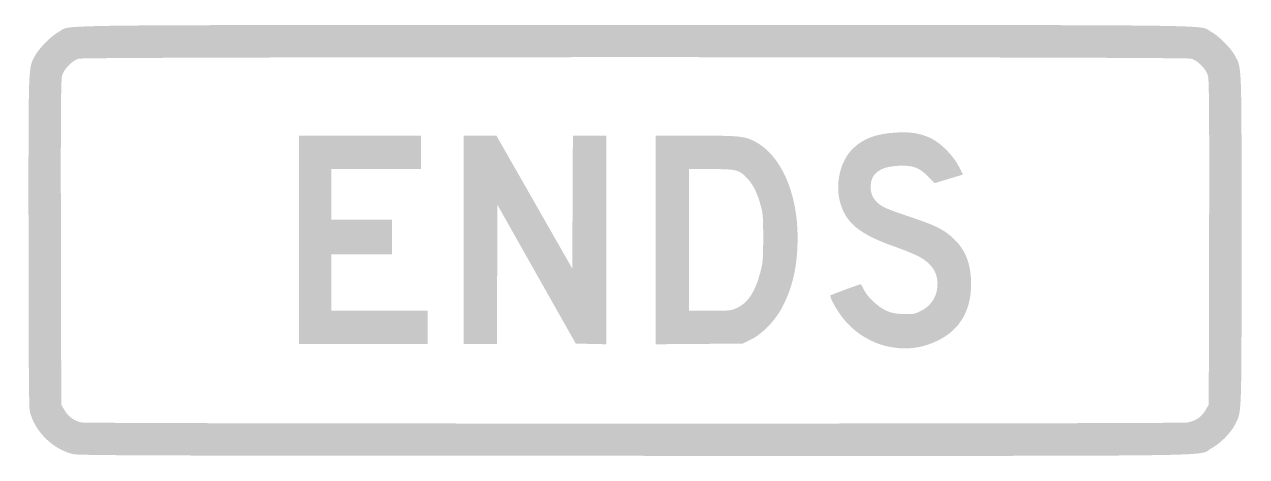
# Model space of a CAD drawing. Header units: inches. Extents: x -12.1 to 12.1, y -4.3 to 4.3.
import ezdxf

# ---------------------------------------------------------------- set-up
doc = ezdxf.new("R2010")
doc.units = ezdxf.units.IN
doc.header["$MEASUREMENT"] = 0

msp = doc.modelspace()

# ---------------------------------------------------------------- hatches: boundary and pattern name
h = msp.add_hatch(color=7)
edge = h.paths.add_edge_path()
edge.add_spline(control_points=[(-11.12, -4.222), (-11.524, -4.124), (-11.884, -3.765), (-11.975, -3.37), (-11.991, -3.302), (-11.999, -2.172), (-11.999, 0.001), (-12, 3.575), (-12.007, 3.394), (-11.869, 3.653), (-11.79, 3.801), (-11.543, 4.048), (-11.395, 4.127), (-11.128, 4.269), (-12.079, 4.258), (0, 4.258), (12.079, 4.258), (11.128, 4.269), (11.395, 4.127), (11.543, 4.048), (11.79, 3.801), (11.869, 3.653), (12.007, 3.394), (12, 3.575), (12, 0.001), (11.999, -3.559), (12.006, -3.37), (11.87, -3.639), (11.787, -3.805), (11.568, -4.023), (11.394, -4.115), (11.102, -4.27), (12.099, -4.258), (-0.011, -4.256), (-9.41, -4.254), (-11.006, -4.25), (-11.12, -4.222)], knot_values=[0, 0, 0, 0, 1, 1, 1, 2, 2, 2, 3, 3, 3, 4, 4, 4, 5, 5, 5, 6, 6, 6, 7, 7, 7, 8, 8, 8, 9, 9, 9, 10, 10, 10, 11, 11, 11, 12, 12, 12, 12], degree=3, periodic=0)
edge = h.paths.add_edge_path(flags=0)
edge.add_spline(control_points=[(10.932, -3.597), (11.092, -3.567), (11.209, -3.487), (11.287, -3.353)], knot_values=[0, 0, 0, 0, 1, 1, 1, 1], degree=3, periodic=0)
edge.add_line((11.287, -3.353), (11.351, -3.245))
edge.add_line((11.351, -3.245), (11.358, -0.046))
edge.add_spline(control_points=[(11.358, -0.046), (11.363, 2.439), (11.358, 3.177), (11.336, 3.256), (11.3, 3.388), (11.137, 3.554), (11.007, 3.593), (10.87, 3.633), (-10.87, 3.633), (-11.007, 3.593), (-11.137, 3.554), (-11.3, 3.388), (-11.336, 3.256), (-11.358, 3.177), (-11.363, 2.439), (-11.358, -0.046)], knot_values=[0, 0, 0, 0, 1, 1, 1, 2, 2, 2, 3, 3, 3, 4, 4, 4, 5, 5, 5, 5], degree=3, periodic=0)
edge.add_line((-11.358, -0.046), (-11.351, -3.245))
edge.add_line((-11.351, -3.245), (-11.287, -3.353))
edge.add_spline(control_points=[(-11.287, -3.353), (-11.212, -3.481), (-11.091, -3.568), (-10.951, -3.596), (-10.803, -3.625), (10.779, -3.626), (10.932, -3.597)], knot_values=[0, 0, 0, 0, 1, 1, 1, 2, 2, 2, 2], degree=3, periodic=0)
for points in [[(-6.649, 0.011), (-6.649, 2.072), (-5.442, 2.072), (-4.235, 2.072), (-4.235, 1.742), (-4.235, 1.412), (-5.123, 1.412), (-6.011, 1.412), (-6.011, 0.911), (-6.011, 0.41), (-5.408, 0.41), (-4.805, 0.41), (-4.805, 0.068), (-4.805, -0.273), (-5.408, -0.273), (-6.011, -0.273), (-6.011, -0.831), (-6.011, -1.389), (-5.055, -1.389), (-4.099, -1.389), (-4.099, -1.719), (-4.099, -2.049), (-5.374, -2.049), (-6.649, -2.049), (-6.649, 0.011)], [(-3.393, 0.011), (-3.393, 2.072), (-3.067, 2.072), (-2.742, 2.072), (-1.991, 0.758), (-1.241, -0.556), (-1.235, 0.758), (-1.229, 2.072), (-0.899, 2.072), (-0.569, 2.072), (-0.569, 0.011), (-0.569, -2.051), (-0.871, -2.044), (-1.172, -2.038), (-1.947, -0.668), (-2.721, 0.703), (-2.727, -0.673), (-2.733, -2.049), (-3.063, -2.049), (-3.393, -2.049), (-3.393, 0.011)]]:
    msp.add_hatch(color=7).paths.add_polyline_path(points)
h = msp.add_hatch(color=7)
edge = h.paths.add_edge_path()
edge.add_line((0.41, 0.011), (0.41, 2.072))
edge.add_line((0.41, 2.072), (1.206, 2.072))
edge.add_spline(control_points=[(1.206, 2.072), (2.051, 2.072), (2.161, 2.062), (2.357, 1.964), (2.88, 1.703), (3.221, 0.942), (3.217, 0.046), (3.214, -0.5), (3.123, -0.913), (2.918, -1.309), (2.778, -1.581), (2.52, -1.848), (2.289, -1.961)], knot_values=[0, 0, 0, 0, 1, 1, 1, 2, 2, 2, 3, 3, 3, 4, 4, 4, 4], degree=3, periodic=0)
edge.add_line((2.289, -1.961), (2.13, -2.038))
edge.add_line((2.13, -2.038), (1.27, -2.044))
edge.add_line((1.27, -2.044), (0.41, -2.051))
edge.add_line((0.41, -2.051), (0.41, 0.011))
edge = h.paths.add_edge_path(flags=0)
edge.add_spline(control_points=[(2.015, -1.335), (2.232, -1.234), (2.376, -1.017), (2.476, -0.64), (2.53, -0.44), (2.535, -0.382), (2.536, 0.046), (2.536, 0.458), (2.531, 0.533), (2.486, 0.692), (2.416, 0.944), (2.343, 1.095), (2.228, 1.22), (2.065, 1.398), (2.016, 1.411), (1.509, 1.411)], knot_values=[0, 0, 0, 0, 1, 1, 1, 2, 2, 2, 3, 3, 3, 4, 4, 4, 5, 5, 5, 5], degree=3, periodic=0)
edge.add_line((1.509, 1.411), (1.07, 1.412))
edge.add_line((1.07, 1.412), (1.07, 0.011))
edge.add_line((1.07, 0.011), (1.07, -1.389))
edge.add_line((1.07, -1.389), (1.486, -1.389))
edge.add_spline(control_points=[(1.486, -1.389), (1.873, -1.389), (1.909, -1.385), (2.015, -1.335)], knot_values=[0, 0, 0, 0, 1, 1, 1, 1], degree=3, periodic=0)
h = msp.add_hatch(color=7)
edge = h.paths.add_edge_path()
edge.add_spline(control_points=[(5.113, -2.115), (4.697, -2.055), (4.312, -1.818), (4.067, -1.472), (3.944, -1.299), (3.842, -1.099), (3.868, -1.083), (3.895, -1.067), (4.445, -0.865), (4.463, -0.865), (4.472, -0.865), (4.498, -0.909), (4.522, -0.962), (4.585, -1.101), (4.792, -1.301), (4.953, -1.378), (5.064, -1.431), (5.128, -1.445), (5.298, -1.453), (5.483, -1.461), (5.52, -1.456), (5.628, -1.406), (5.839, -1.309), (5.959, -1.144), (5.982, -0.92), (6.009, -0.66), (5.884, -0.457), (5.608, -0.313), (5.523, -0.269), (5.315, -0.184), (5.146, -0.125), (4.546, 0.086), (4.27, 0.274), (4.124, 0.573), (3.927, 0.977), (4.016, 1.54), (4.321, 1.826), (4.531, 2.022), (4.774, 2.11), (5.173, 2.133), (5.463, 2.15), (5.642, 2.12), (5.852, 2.021), (6.05, 1.927), (6.291, 1.685), (6.405, 1.465)], knot_values=[0, 0, 0, 0, 1, 1, 1, 2, 2, 2, 3, 3, 3, 4, 4, 4, 5, 5, 5, 6, 6, 6, 7, 7, 7, 8, 8, 8, 9, 9, 9, 10, 10, 10, 11, 11, 11, 12, 12, 12, 13, 13, 13, 14, 14, 14, 15, 15, 15, 15], degree=3, periodic=0)
edge.add_line((6.405, 1.465), (6.49, 1.302))
edge.add_line((6.49, 1.302), (6.325, 1.253))
edge.add_spline(control_points=[(6.325, 1.253), (6.234, 1.226), (6.108, 1.188), (6.044, 1.168)], knot_values=[0, 0, 0, 0, 1, 1, 1, 1], degree=3, periodic=0)
edge.add_line((6.044, 1.168), (5.929, 1.133))
edge.add_line((5.929, 1.133), (5.794, 1.269))
edge.add_spline(control_points=[(5.794, 1.269), (5.616, 1.447), (5.497, 1.489), (5.206, 1.476), (4.844, 1.46), (4.661, 1.322), (4.661, 1.064), (4.661, 0.93), (4.701, 0.837), (4.797, 0.748), (4.892, 0.66), (4.972, 0.625), (5.449, 0.464), (5.958, 0.292), (6.109, 0.216), (6.298, 0.041), (6.542, -0.187), (6.648, -0.462), (6.649, -0.866), (6.649, -1.389), (6.421, -1.772), (5.983, -1.982), (5.697, -2.119), (5.427, -2.161), (5.113, -2.115)], knot_values=[0, 0, 0, 0, 1, 1, 1, 2, 2, 2, 3, 3, 3, 4, 4, 4, 5, 5, 5, 6, 6, 6, 7, 7, 7, 8, 8, 8, 8], degree=3, periodic=0)

doc.saveas('drawing.dxf')
